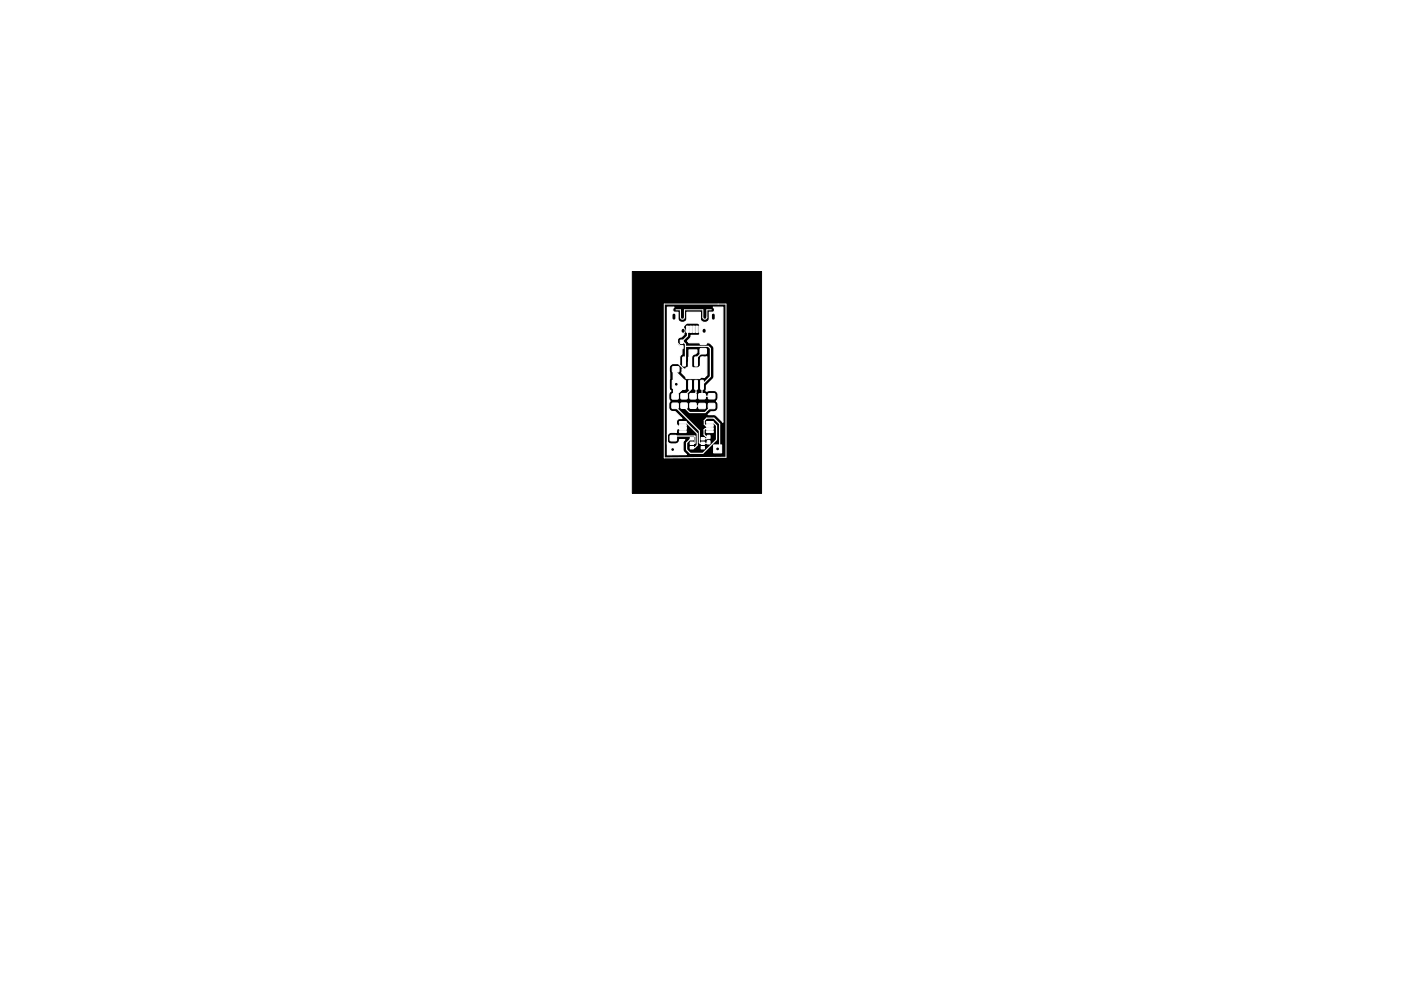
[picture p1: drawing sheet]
<svg xmlns="http://www.w3.org/2000/svg" width="297mm" height="210mm" viewBox="0 0 297 210" stroke-linecap="round" stroke-linejoin="round" font-family="sans-serif">
<g fill="#000" stroke="#000" stroke-width=".21">
<path d="M134.1 57.6h27.4v47.1h-27.4z"/>
<circle cx="142.6" cy="95.4" r=".17"/>
<circle cx="143.4" cy="81.5" r=".17"/>
<circle cx="152.1" cy="95.2" r=".17"/>
</g>
<path d="M140.8 64.5h13.1v32.5l-13.1 .1zM143.3 65.7h1v1.7l.4 .3 .4-.3v-1.7h3.9v1.7l.4 .3 .5-.3v-1.7h.9" fill="none" stroke="#fff" stroke-width=".21"/>
<g fill="#fff" stroke="#fff" stroke-width=".21">
<path d="M148.5 74h1.2v1l-1.2 .1z"/>
<path d="M148.5 72h1.2v1l-1.2 .1z"/>
<path d="M144.1 91.4h1.3l.1 .3-1.4 .1z"/>
<path d="M144.1 90.8l1.3-.1 .1 .3-1.4 .1z"/>
<path d="M144.1 90.1h1.3l.1 .3-1.4 .1z"/>
<path d="M144.1 89.5l1.3-.1 .1 .3-1.4 .1z"/>
<path d="M149.8 89.5l1.4-.1v.3l-1.4 .1z"/>
<path d="M149.8 90.1h1.4v.3l-1.4 .1z"/>
<path d="M149.8 90.8l1.4-.1v.3l-1.4 .1z"/>
<path d="M149.8 91.4h1.4v.3l-1.4 .1z"/>
<path d="M148.7 92.8h.7v.5h-.7z"/>
<path d="M148.7 93.8h.7v.5h-.7z"/>
<path d="M148.7 94.7h.7v.5h-.7z"/>
<path d="M146.3 94.7h.7v.5h-.7z"/>
<path d="M146.3 93.8h.7v.5h-.7z"/>
<path d="M146.3 92.8h.7v.5h-.7z"/>
<path d="M145.4 78h3v2.3h-3z"/>
<path d="M148.6 80.7l.5 .1v1.7l-.1 .1-.5-.1z"/>
<path d="M147.3 80.7l.6 .1v1.7l-.1 .1-.5-.1z"/>
<path d="M146 80.7l.6 .1v1.7l-.1 .1-.5-.1z"/>
<path d="M144.8 80.7l.5 .1v1.7l-.1 .1-.5-.1z"/>
<path d="M144.8 75.8h.5v1.7l-.1 .2-.5-.1z"/>
<path d="M146 75.8h.6v1.7l-.1 .2-.5-.1z"/>
<path d="M147.3 75.8h.6v1.7l-.1 .2-.5-.1z"/>
<path d="M148.6 75.8h.5v1.7l-.1 .2-.5-.1z"/>
<path d="M142.5 83.6h1.2l.1 1h-1.3z"/>
<path d="M142.5 85.6h1.2l.1 1h-1.3z"/>
<path d="M142.1 92.4h1.3v1.1h-1.3z"/>
<path d="M142.1 90.4h1.3v1.1h-1.3z"/>
<path d="M146.3 85.5h1.2l.1 1.1h-1.3z"/>
<path d="M146.3 83.5h1.2l.1 1.1h-1.3z"/>
<path d="M144.4 85.5h1.2l.1 1.1h-1.3z"/>
<path d="M144.4 83.5h1.2l.1 1.1h-1.3z"/>
<path d="M141.8 94.5h1.7v1.7h-1.7z"/>
<path d="M151.3 94.4h1.7v1.7h-1.7z"/>
<path d="M142.5 80.7h1.7v1.7h-1.7z"/>
<path d="M150.4 66.2h.8v1.9h-.8z"/>
<path d="M142.9 66.2h.9v1.9h-.9z"/>
<path d="M145.6 66.2h2.9v1.9h-2.9z"/>
<path d="M146.2 69.2h.4v1.3h-.4z"/>
<path d="M145.6 69.2h.4v1.3h-.4z"/>
<path d="M146.9 69.2h.4v1.3h-.4z"/>
<path d="M147.5 69.2h.4v1.3h-.4z"/>
<path d="M148.2 69.2h.4v1.3h-.4z"/>
<path d="M148.2 83.6l1.3-.1v1.1h-1.3z"/>
<path d="M148.2 85.6h1.3v1l-1.3 .1z"/>
<path d="M150.2 83.6l1.3-.1v1.1h-1.3z"/>
<path d="M150.2 85.6h1.3v1l-1.3 .1z"/>
<path d="M142.6 75.8l1.3-.1v1.1h-1.3z"/>
<path d="M142.6 77.8h1.3v1l-1.3 .1z"/>
<path d="M150 92.4h.5v.6h-.5z"/>
<path d="M150 93.5h.5v.7h-.5z"/>
<path d="M144.3 73.3h.5v.7h-.5z"/>
<path d="M144.3 72.2h.5v.6h-.5z"/>
<path d="M142.8 78.5l2.2 2.3-.1 1.6-1.8 1.6-.3-.1z"/>
</g>
<path d="M142.9 66.7v.9M151.2 66.7v.9" fill="none" stroke="#fff" stroke-width="1"/>
<path d="M144.8 70.1v.2M149.3 70.1v.2" fill="none" stroke="#fff" stroke-width="1.1"/>
<g fill="none" stroke="#fff" stroke-width=".25">
<path d="M142.9 67.2l1.9 1.9v1.1l-1.2 1.2M143.3 76.3v.3l2.6 2.6h1l1.9-1.9-.1-.7M143.3 78.4v.5l1.7 1.7v1.6l-1.9 1.9M143.3 76.3l-1.7 1.6v11.9l1.1 1.2M143.3 78.4l-.6 .5v2.8M143.3 78.4l.1 .1v3M144.8 69.3l2.3-2.1v.4l2.2 2.2M145.3 73.5h4.9l.4 .4v6l-1.8 1.8v2.4h2.1M145.8 69.9v1.4l-1.3 1.2h.3l.5 .5v3.4l-.3 .3v-.4M146.3 76.1v2.4l1.2 1.3M147.7 68.2h-2l-2.1 2v2.6l.9 .8-1.3 1.3 .1 1.4M148.4 68.8v2.3l.7 .8v.6"/>
<path d="M149.1 74.5l-1.5 1.5v.7M151.2 67.2l-1.9 1.9v1.1l-.3-.3h-.6M142.7 93l.5-.5h4.1l.1 1.5h-.7M143.1 86.1v.2l5.2 5.1v2.5l.1 .1h1.6l.2-.2M143.4 81.5l-.3 .3v2.3M143.4 81.5h1.5l.1 .2M144.8 90.3v.6h-2l-1.3 1.3v2.1l1.1 1.1M144.8 89.6h.7l2.3 2.4v2.4l-.5 .6h-.6M145 86.1v.3l1.2 1.1h3.3l1.4-1.4M146.3 81.7v1.1l-1.3 1.3M146.9 86.1h1.9M147.6 81.7v1.6l-.7 .8"/>
<path d="M149 93.1h.9l.3-.4h-.4l-.5-.5v-1l.2-.3h1v-.6l-.2 .2h-.5l-.5-.5v-.8l.5-.5h1.6l1.2 1.2v4.9l-.5 .4M150.5 89.6h.7l.7 .7v3l-2.9 2.9h-2.6l-.8-.8v-1.4l.8-.9h.3"/>
</g>
<g fill="#fff" stroke="#fff" stroke-width=".25">
<path d="M141.5 93.7l.6 .5h1.1a.89 .89 0 0 0 .9-.9h1.1l-.4 .5v1.7l.7 .9-4 .1z"/>
<path d="M141.5 65.2h1.4h-.1a.72 .72 0 0 0-.1 .9 .72 .72 0 0 0 .9 .3l.1 1.4 .4 .5 .5 .1 .6-.1 .4-.4 .2-1.5h2.5l.1 1.4 .5 .5 .5 .1 .5-.1 .4-.3 .2-.5 .1-1.1h.2a.69 .69 0 0 0 .7-.5 .69 .69 0 0 0-.3-.7h2.1v24.4l-1.6-1.6h-1.6l.6-.6 1.1-.2 .4-.7v-.9l-.3-.5 .3-.5-.1-1.4-.6-.3h-1.3l-.3 .1-.2-.1 .1-1.1 1.4-1.4 .2-.4-.1-6.4-.6-.7-.4-.2h-4.3l-.2-.3 .6-.7 .1-.5h1.5l.4-.2 .1-.3 .1-1.5a.64 .64 0 0 0-.7-.7h-2.3a.64 .64 0 0 0-.7 .7l.1 1.8-.5 .5a.9 .9 0 0 0-.9 1.2 .82 .82 0 0 0 1 .8v1.7l-.5 .5v1.5l-1.5-.1-.4 .3-.3 .4v4.6l.4 .6-.5 .6v1l.3 .5-.3 .5v.9a1 1 0 0 0 1.3 .8l1.5 1.5h-.5a.84 .84 0 0 0-.7 .8 .84 .84 0 0 0 .7 .9h1.1l.3 .2h-1.4a.79 .79 0 0 0-.7 1h-1.3l-.6 .5z"/>
<path d="M146.1 74.2h1.7v.6l-.4 .3a.79 .79 0 0 0-.8 .8v1.6a.95 .95 0 0 0 1 .8 .95 .95 0 0 0 .9-.8v-1.3l.4-.5h1v3.9l-.6 .5-.6-.1a.77 .77 0 0 1-1 0h-.3a.77 .77 0 0 1-.9 0l-.8 .2-1.2-1.1 .1-.8a.93 .93 0 0 0 1.4-.8z"/>
</g>
<path d="M142.9 66.8v.7M151.2 66.8v.7" fill="none" stroke="#000" stroke-width=".6"/>
<path d="M144.8 70.1v.2M149.3 70.1v.2" fill="none" stroke="#000" stroke-width=".65"/>
</svg>
